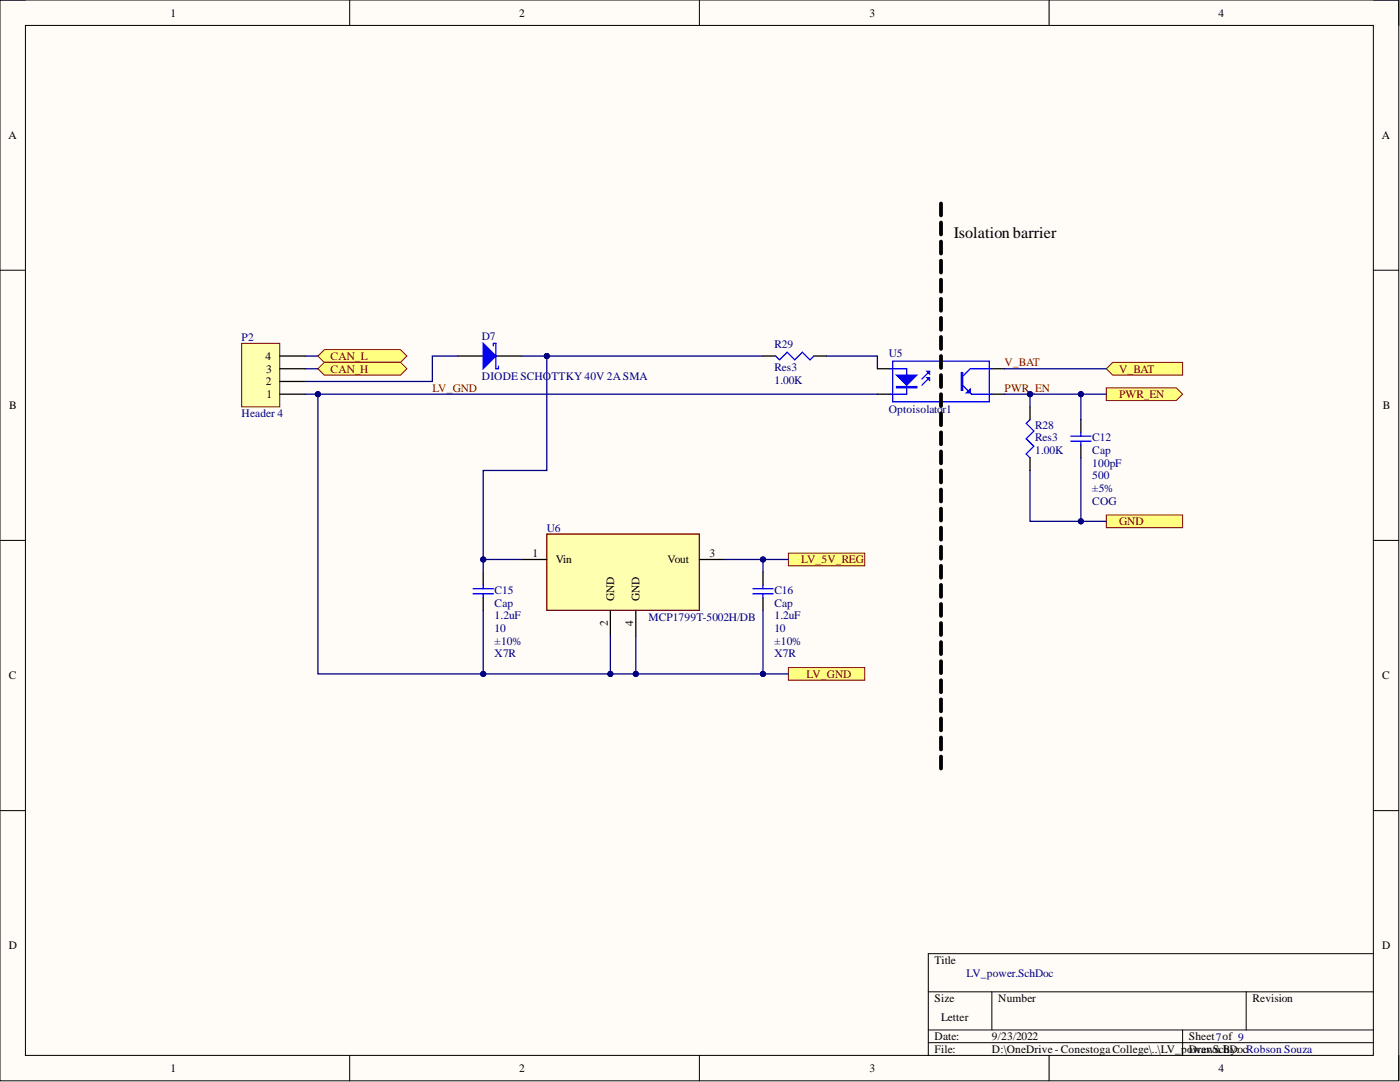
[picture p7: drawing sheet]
<svg xmlns="http://www.w3.org/2000/svg" width="279mm" height="216mm" viewBox="0 0 279 216" stroke-linecap="round" stroke-linejoin="round" font-family="sans-serif">
<defs><g id="words">
<text font-size="3.2" x="190.3" y="47.5">Isolation barrier</text>
<g font-size="2.3">
<text x="34" y="3.3">1</text>
<text x="103.6" y="3.3">2</text>
<text x="173.5" y="3.3">3</text>
<text x="243.2" y="3.3">4</text>
<text x="1.7" y="27.7">A</text>
<text x="275.8" y="27.7">A</text>
<text x="53" y="71.8">4</text>
<text x="53" y="76.9">2</text>
<text x="53.1" y="74.3">3</text>
<text x="1.9" y="81.6">B</text>
<text x="53.2" y="79.4">1</text>
<text x="275.9" y="81.6">B</text>
<text x="106.2" y="111.1">1</text>
<text x="110.9" y="112.4">Vin</text>
<text x="133.2" y="112.4">Vout</text>
<text x="141.6" y="111.1">3</text>
<text x="121.3" y="124.8" transform="rotate(-90 121.3 124.8)">2</text>
<text x="122.6" y="120" transform="rotate(-90 122.6 120)">GND</text>
<text x="126.4" y="124.9" transform="rotate(-90 126.4 124.9)">4</text>
<text x="127.7" y="120" transform="rotate(-90 127.7 120)">GND</text>
<text x="1.8" y="135.6">C</text>
<text x="275.9" y="135.6">C</text>
<text x="1.8" y="189.4">D</text>
<text x="275.9" y="189.4">D</text>
<text x="186.5" y="192.3">Title</text>
<text x="186.5" y="199.9">Size</text>
<text x="187.8" y="203.7">Letter</text>
<text x="199.2" y="199.9">Number</text>
<text x="250" y="199.9">Revision</text>
<text x="186.5" y="207.5">Date:</text>
<text x="197.9" y="207.5">9/23/2022</text>
<text x="237.3" y="207.5">Sheet7of 9</text>
<text x="34" y="213.9">1</text>
<text x="103.6" y="213.9">2</text>
<text x="173.5" y="213.9">3</text>
<text x="186.5" y="210.1">File:</text>
<text x="197.9" y="210.1">D:\OneDrive - Conestoga College\..\LV_poDwrawn hDocRobson Souza</text>
<text x="239.8" y="210.1">er.ScBy:</text>
<text x="243.2" y="213.9">4</text>
</g>
<g font-size="2.3" fill="#000080">
<text x="48.2" y="68">P2</text>
<text x="96.2" y="67.7">D7</text>
<text x="154.6" y="69.5">R29</text>
<text x="177.4" y="71.3">U5</text>
<text x="96.2" y="75.9">DIODE SCHOTTKY40V 2ASMA</text>
<text x="154.6" y="76.6">1.00K</text>
<text x="154.6" y="74.1">Res3</text>
<text x="48.2" y="83.2">Header 4</text>
<text x="177.4" y="82.5">Optoisolato</text>
<text x="188.1" y="82.5">r1</text>
<text x="206.6" y="85.5">R28</text>
<text x="206.6" y="88">Res3</text>
<text x="218" y="88">C12</text>
<text x="206.6" y="90.6">1.00K</text>
<text x="218" y="93.1">100pF</text>
<text x="218" y="95.7">500</text>
<text x="218" y="90.6">Cap</text>
<text x="218" y="98.2">±5%</text>
<text x="218" y="100.7">COG</text>
<text x="109.1" y="106.1">U6</text>
<text x="98.7" y="118.5">C15</text>
<text x="154.6" y="118.5">C16</text>
<text x="98.7" y="123.6">1.2uF</text>
<text x="98.7" y="121">Cap</text>
<text x="129.4" y="123.8">MCP1799T-5002H/DB</text>
<text x="154.6" y="123.6">1.2uF</text>
<text x="154.6" y="121">Cap</text>
<text x="98.7" y="126.1">10</text>
<text x="98.7" y="128.6">±10%</text>
<text x="98.7" y="131.2">X7R</text>
<text x="154.6" y="126.1">10</text>
<text x="154.6" y="128.6">±10%</text>
<text x="154.6" y="131.2">X7R</text>
<text x="192.9" y="194.9">LV_power.SchDoc</text>
</g>
<g font-size="2.3" fill="#800000">
<text x="66" y="71.8">CAN_L</text>
<text x="66" y="74.3">CAN_H</text>
<text x="200.5" y="73.1">V_BAT</text>
<text x="223.3" y="74.3">V_BAT</text>
<text x="86.3" y="78.1">LV_GND</text>
<text x="200.5" y="78.1">PWR_EN</text>
<text x="223.3" y="79.4">PWR_EN</text>
<text x="223.3" y="104.8">GND</text>
<text x="159.9" y="112.4">LV_5V_REG</text>
<text x="161" y="135.2">LV_GND</text>
</g>
</g></defs>
<path d="M0 0h279.2v215.7h-279.2z" fill-rule="evenodd" fill="#fffcf8"/>
<path d="M0 0h279.2v215.7h-279.2z" fill="none" stroke="#000" stroke-width=".2"/>
<path d="M5.1 5.1h269v205.5h-269z" fill-rule="evenodd" fill="#fffcf8"/>
<g fill="none" stroke="#000" stroke-width=".2">
<path d="M0 0h5.1M5.1 5.1h269v205.5h-269zM69.8 0v5.1M139.6 0v5.1M209.4 0v5.1M274.1 0h5.1v5.1M0 53.9h5.1M274.1 53.9h5.1M0 107.8h5.1M274.1 107.8h5.1M0 161.8h5.1M274.1 161.8h5.1"/>
<path d="M185.3 197.9h88.8M197.9 197.9v7.6M248.7 197.9v7.6M274.1 190.3h-88.8v20.3M69.8 210.6v5.1M139.6 210.6v5.1M185.3 205.5h88.8M185.3 208.1h88.8M209.4 210.6v5.1M236 205.5v5.1M279.2 210.6v5.1"/>
</g>
<path d="M63.4 71l1.3-1.2h15.2l1.3 1.2-1.3 1.3h-15.2z" fill-rule="evenodd" fill="#ffff80"/>
<path d="M63.4 71l1.3-1.2h15.2l1.3 1.2-1.3 1.3h-15.2z" fill="none" stroke="#800000" stroke-width=".2"/>
<path d="M63.4 73.6l1.3-1.3h15.2l1.3 1.3-1.3 1.2h-15.2z" fill-rule="evenodd" fill="#ffff80"/>
<path d="M63.4 73.6l1.3-1.3h15.2l1.3 1.3-1.3 1.2h-15.2z" fill="none" stroke="#800000" stroke-width=".2"/>
<path d="M157.3 133.2h15.3v2.5h-15.3z" fill-rule="evenodd" fill="#ffff80"/>
<path d="M157.3 133.2h15.3v2.5h-15.3z" fill="none" stroke="#800000" stroke-width=".2"/>
<path d="M220.8 77.4h13.9l1.3 1.3-1.3 1.2h-13.9z" fill-rule="evenodd" fill="#ffff80"/>
<path d="M220.8 77.4h13.9l1.3 1.3-1.3 1.2h-13.9z" fill="none" stroke="#800000" stroke-width=".2"/>
<path d="M220.8 102.8h15.2v2.5h-15.2z" fill-rule="evenodd" fill="#ffff80"/>
<path d="M220.8 102.8h15.2v2.5h-15.2z" fill="none" stroke="#800000" stroke-width=".2"/>
<path d="M175.1 73.6h2.5M175.1 78.7h2.5M197.9 73.6h2.6M197.9 78.7h2.6" fill="none" stroke="#000" stroke-width=".25"/>
<path d="M177.6 73.6h3.3v5.1h-3.3M178.2 72.1h19.2v8.1h-19.2zM185.5 75.4l-1.5 1.5M185.5 74.1l-1.5 1.5M192.1 76.9l1.8 1.8h4M197.9 73.6h-4.3l-1.5 1.5" fill="none" stroke="#00f" stroke-width=".25"/>
<path d="M178.9 74.8h4.1l-2.1 2.1z" fill="#00f"/>
<path d="M178.9 74.8h4.1l-2.1 2.1zM178.9 77.1h4.1v.3h-4.1zM178.9 77.3h4.1" fill="none" stroke="#00f" stroke-width=".25"/>
<path d="M185 74.1h.5v.5z" fill="#00f"/>
<path d="M185 74.1h.5v.5z" fill="none" stroke="#00f" stroke-width=".25"/>
<path d="M185 75.4h.5v.5z" fill="#00f"/>
<path d="M185 75.4h.5v.5zM191.9 74.3h.2v3.6h-.2zM192 74.3v3.6" fill="none" stroke="#00f" stroke-width=".25"/>
<path d="M192.9 78.4l.7-.8v.8z" fill="#00f"/>
<path d="M192.9 78.4l.7-.8v.8z" fill="none" stroke="#00f" stroke-width=".25"/>
<path d="M220.8 73.6l1.3-1.3h13.9v2.5h-13.9z" fill-rule="evenodd" fill="#ffff80"/>
<path d="M220.8 73.6l1.3-1.3h13.9v2.5h-13.9z" fill="none" stroke="#800000" stroke-width=".2"/>
<path d="M157.3 110.4h15.3v2.5h-15.3z" fill-rule="evenodd" fill="#ffff80"/>
<path d="M157.3 110.4h15.3v2.5h-15.3z" fill="none" stroke="#800000" stroke-width=".2"/>
<path d="M109.1 106.6h30.5v15.2h-30.5z" fill-rule="evenodd" fill="#ffffb0"/>
<path d="M109.1 106.6h30.5v15.2h-30.5z" fill="none" stroke="#800000" stroke-width=".25"/>
<path d="M91.4 71h5M99 71h5M104 111.6h5.1M139.6 111.6h5.1M121.8 121.8v5.1M126.9 121.8v5.1" fill="none" stroke="#000" stroke-width=".25"/>
<path d="M96.4 68.5l2.6 2.5-2.6 2.6z" fill="#00f"/>
<g fill="none" stroke="#00f" stroke-width=".25">
<path d="M96.4 68.5l2.6 2.5-2.6 2.6zM98.5 69v-.5h.5v5.1h.5v-.5M213.7 87h4M213.7 88h4M215.7 86.3v.7M215.7 88v.8M94.4 117.5h4.1M94.4 118.5h4.1M96.4 116.7v.8M96.4 118.5v.8M150.2 117.5h4.1M150.2 118.5h4.1"/>
<path d="M152.3 116.7v.8M152.3 118.5v.8"/>
</g>
<g fill="none" stroke="#000" stroke-width=".76">
<path d="M187.8 40.6v2.4M187.8 44.4v2.4M187.8 48.2v2.4M187.8 52v2.4M187.8 55.8v2.4M187.8 59.6v2.4M187.8 63.4v2.4M187.8 67.2v2.4M187.8 71v2.4M187.8 74.8v2.4M187.8 78.7v2.3M187.8 82.5v2.3"/>
<path d="M187.8 86.3v2.3M187.8 90.1v2.4M187.8 93.9v2.4M187.8 97.7v2.4M187.8 101.5v2.4M187.8 105.3v2.4M187.8 109.1v2.4M187.8 112.9v2.4M187.8 116.7v2.4M187.8 120.5v2.4M187.8 124.3v2.4M187.8 128.1v2.4"/>
<path d="M187.8 131.9v2.4M187.8 135.7v2.4M187.8 139.5v2.4M187.8 143.4v2.3M187.8 147.2v2.3M187.8 151v2.3"/>
</g>
<path d="M215.7 83.7v2.6M215.7 88.8v2.5M96.4 114.2v2.5M96.4 119.3v2.5M152.3 114.2v2.5M152.3 119.3v2.5" fill="none" stroke="#000" stroke-width=".25"/>
<path d="M48.2 68.5h7.6v12.7h-7.6z" fill-rule="evenodd" fill="#ffffb0"/>
<path d="M48.2 68.5h7.6v12.7h-7.6z" fill="none" stroke="#800000" stroke-width=".2"/>
<path d="M55.8 78.7h5.1M55.8 76.1h5.1M55.8 73.6h5.1M55.8 71h5.1" fill="none" stroke="#000" stroke-width=".25"/>
<path d="M60.9 78.7h114.2M60.9 71h2.5M60.9 73.6h2.5M165 71h10.1v2.6" fill="none" stroke="#000080" stroke-width=".25"/>
<circle cx="63.4" cy="78.7" r=".51" fill="#000080"/>
<circle cx="63.4" cy="78.7" r=".51" fill="none" stroke="#000080" stroke-width=".2"/>
<path d="M200.5 78.7h20.3M200.5 73.6h20.3" fill="none" stroke="#000080" stroke-width=".25"/>
<circle cx="215.7" cy="78.7" r=".51" fill="#000080"/>
<circle cx="215.7" cy="78.7" r=".51" fill="none" stroke="#000080" stroke-width=".2"/>
<circle cx="205.6" cy="78.7" r=".51" fill="#000080"/>
<circle cx="205.6" cy="78.7" r=".51" fill="none" stroke="#000080" stroke-width=".2"/>
<path d="M205.6 78.7v2.5" fill="none" stroke="#000080" stroke-width=".25"/>
<circle cx="205.6" cy="78.7" r=".51" fill="#000080"/>
<circle cx="205.6" cy="78.7" r=".51" fill="none" stroke="#000080" stroke-width=".2"/>
<path d="M205.6 93.9v10.1h15.2" fill="none" stroke="#000080" stroke-width=".25"/>
<circle cx="215.7" cy="104" r=".51" fill="#000080"/>
<circle cx="215.7" cy="104" r=".51" fill="none" stroke="#000080" stroke-width=".2"/>
<path d="M144.7 111.6h12.6" fill="none" stroke="#000080" stroke-width=".25"/>
<circle cx="152.3" cy="111.6" r=".51" fill="#000080"/>
<circle cx="152.3" cy="111.6" r=".51" fill="none" stroke="#000080" stroke-width=".2"/>
<path d="M121.8 126.9v7.6h35.5" fill="none" stroke="#000080" stroke-width=".25"/>
<circle cx="121.8" cy="134.5" r=".51" fill="#000080"/>
<circle cx="121.8" cy="134.5" r=".51" fill="none" stroke="#000080" stroke-width=".2"/>
<circle cx="126.9" cy="134.5" r=".51" fill="#000080"/>
<circle cx="126.9" cy="134.5" r=".51" fill="none" stroke="#000080" stroke-width=".2"/>
<circle cx="152.3" cy="134.5" r=".51" fill="#000080"/>
<circle cx="152.3" cy="134.5" r=".51" fill="none" stroke="#000080" stroke-width=".2"/>
<path d="M63.4 78.7v55.8h58.4" fill="none" stroke="#000080" stroke-width=".25"/>
<circle cx="63.4" cy="78.7" r=".51" fill="#000080"/>
<circle cx="63.4" cy="78.7" r=".51" fill="none" stroke="#000080" stroke-width=".2"/>
<circle cx="96.4" cy="134.5" r=".51" fill="#000080"/>
<circle cx="96.4" cy="134.5" r=".51" fill="none" stroke="#000080" stroke-width=".2"/>
<circle cx="121.8" cy="134.5" r=".51" fill="#000080"/>
<circle cx="121.8" cy="134.5" r=".51" fill="none" stroke="#000080" stroke-width=".2"/>
<path d="M126.9 126.9v7.6" fill="none" stroke="#000080" stroke-width=".25"/>
<circle cx="126.9" cy="134.5" r=".51" fill="#000080"/>
<circle cx="126.9" cy="134.5" r=".51" fill="none" stroke="#000080" stroke-width=".2"/>
<path d="M96.4 121.8v12.7" fill="none" stroke="#000080" stroke-width=".25"/>
<circle cx="96.4" cy="134.5" r=".51" fill="#000080"/>
<circle cx="96.4" cy="134.5" r=".51" fill="none" stroke="#000080" stroke-width=".2"/>
<path d="M152.3 111.6v2.6" fill="none" stroke="#000080" stroke-width=".25"/>
<circle cx="152.3" cy="111.6" r=".51" fill="#000080"/>
<circle cx="152.3" cy="111.6" r=".51" fill="none" stroke="#000080" stroke-width=".2"/>
<path d="M152.3 121.8v12.7" fill="none" stroke="#000080" stroke-width=".25"/>
<circle cx="152.3" cy="134.5" r=".51" fill="#000080"/>
<circle cx="152.3" cy="134.5" r=".51" fill="none" stroke="#000080" stroke-width=".2"/>
<path d="M215.7 78.7v5" fill="none" stroke="#000080" stroke-width=".25"/>
<circle cx="215.7" cy="78.7" r=".51" fill="#000080"/>
<circle cx="215.7" cy="78.7" r=".51" fill="none" stroke="#000080" stroke-width=".2"/>
<path d="M215.7 91.3v12.7" fill="none" stroke="#000080" stroke-width=".25"/>
<circle cx="215.7" cy="104" r=".51" fill="#000080"/>
<circle cx="215.7" cy="104" r=".51" fill="none" stroke="#000080" stroke-width=".2"/>
<path d="M91.4 71h-5.1v5.1h-25.4M104 71h48.3" fill="none" stroke="#000080" stroke-width=".25"/>
<circle cx="109.1" cy="71" r=".51" fill="#000080"/>
<circle cx="109.1" cy="71" r=".51" fill="none" stroke="#000080" stroke-width=".2"/>
<path d="M104 111.6h-7.6v2.6" fill="none" stroke="#000080" stroke-width=".25"/>
<circle cx="96.4" cy="111.6" r=".51" fill="#000080"/>
<circle cx="96.4" cy="111.6" r=".51" fill="none" stroke="#000080" stroke-width=".2"/>
<path d="M109.1 71v22.9h-12.7v17.7" fill="none" stroke="#000080" stroke-width=".25"/>
<circle cx="109.1" cy="71" r=".51" fill="#000080"/>
<circle cx="109.1" cy="71" r=".51" fill="none" stroke="#000080" stroke-width=".2"/>
<circle cx="96.4" cy="111.6" r=".51" fill="#000080"/>
<circle cx="96.4" cy="111.6" r=".51" fill="none" stroke="#000080" stroke-width=".2"/>
<path d="M152.3 71h2.5M162.4 71h2.6M205.6 81.2v2.5M205.6 91.3v2.6" fill="none" stroke="#000" stroke-width=".25"/>
<path d="M154.8 71l.8 .8 1.5-1.5 1.5 1.5 1.5-1.5 1.6 1.5 .7-.8M205.6 83.7l-.8 .8 1.5 1.5-1.5 1.5 1.5 1.6-1.5 1.5 .8 .7" fill="none" stroke="#00f" stroke-width=".25"/>
<use href="#words"/>
</svg>
